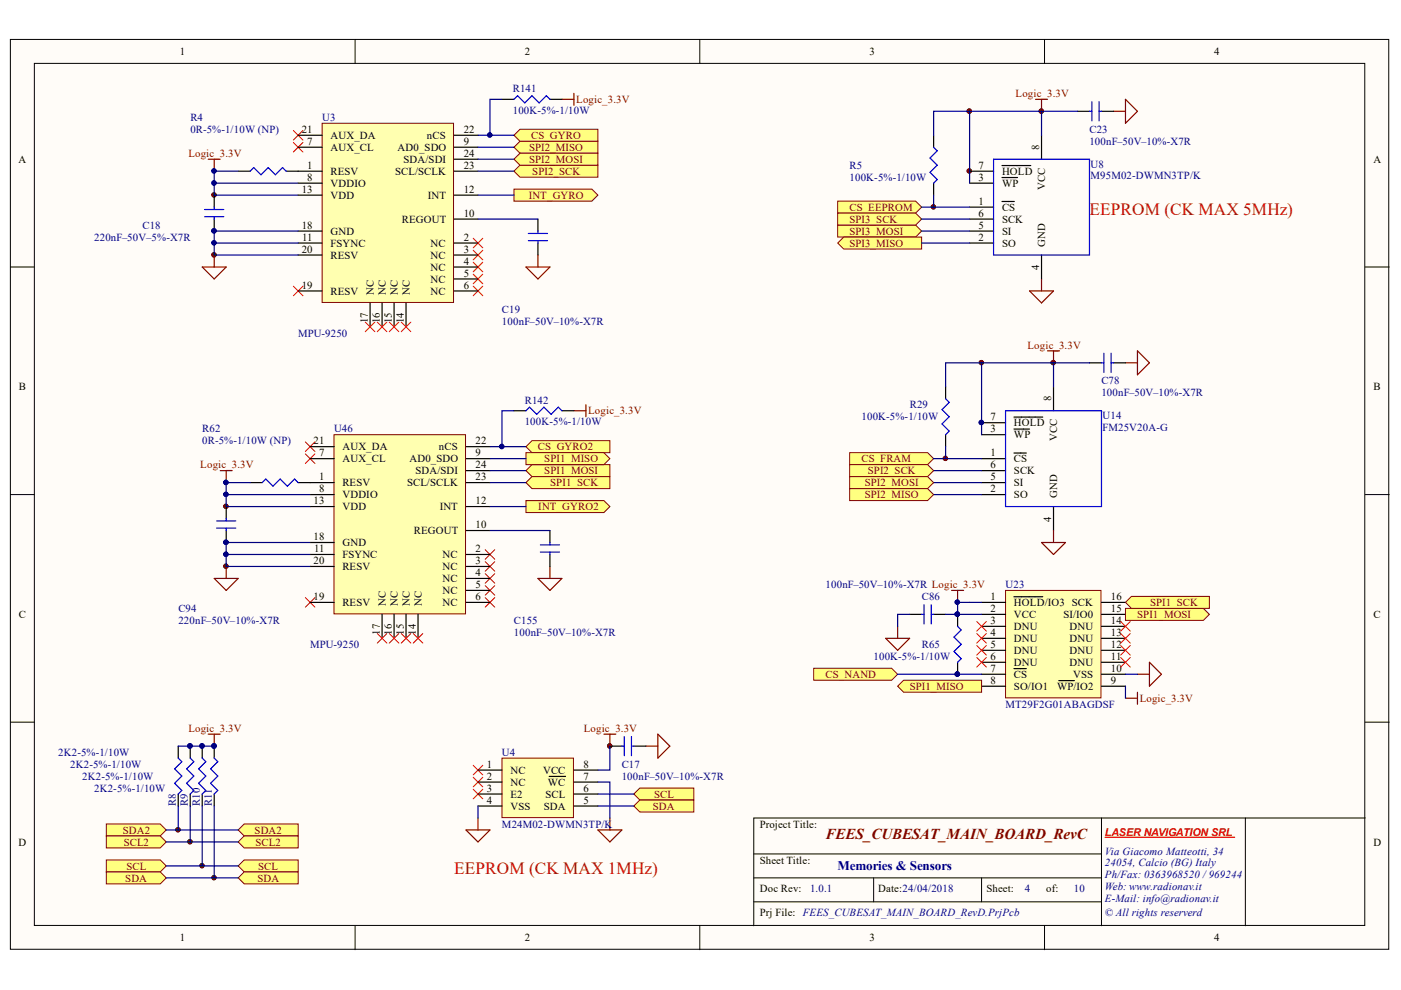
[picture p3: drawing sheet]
<svg xmlns="http://www.w3.org/2000/svg" width="297mm" height="210mm" viewBox="0 0 297 210" stroke-linecap="round" stroke-linejoin="round" font-family="sans-serif">
<defs><g id="words">
<g font-size="3.6" fill="#bf0000">
<text x="231" y="45.7">EEPROM (CK MAX 5MHz)</text>
<text x="96.3" y="185.3">EEPROM (CK MAX 1MHz)</text>
</g>
<text font-size="3.2" fill="#800000" x="175" y="177.8">FEES_CUBESAT_MAIN_BOARD_RevC</text>
<text font-size="2.8" fill="#000080" x="177.6" y="184.5">Memories &amp; Sensors</text>
<g font-size="2.3">
<text x="38.2" y="11.7">1</text>
<text x="111.3" y="11.7">2</text>
<text x="184.4" y="11.7">3</text>
<text x="257.5" y="11.7">4</text>
<text x="64" y="28.2">21</text>
<text x="70.1" y="29.4">AUX_DA</text>
<text x="90.5" y="29.4">nCS</text>
<text x="98.3" y="28.2">22</text>
<text x="3.9" y="34.5">A</text>
<text x="65.1" y="35.8">1</text>
<text x="65.1" y="30.7">7</text>
<text x="70.1" y="32">AUX_CL</text>
<text x="84.3" y="32">AD0_SDO</text>
<text x="85.5" y="34.5">SDA/SDI</text>
<text x="98.3" y="30.7">9</text>
<text x="98.3" y="35.8">23</text>
<text x="98.3" y="33.2">24</text>
<text x="207.5" y="35.8">7</text>
<text x="220.3" y="31.7" transform="rotate(-90 220.3 31.7)">8</text>
<text x="291.2" y="34.5">A</text>
<text x="64" y="40.8">13</text>
<text x="65.1" y="38.3">8</text>
<text x="70.1" y="37">RESV</text>
<text x="70.1" y="39.6">VDDIO</text>
<text x="83.8" y="37">SCL/SCLK</text>
<text x="98.3" y="40.8">12</text>
<text x="207.5" y="38.3">3</text>
<text x="212.4" y="37">HOLD</text>
<text x="212.4" y="39.6">WP</text>
<text x="221.6" y="40.2" transform="rotate(-90 221.6 40.2)">VCC</text>
<text x="70.1" y="42.1">VDD</text>
<text x="85.2" y="47.3">REGOUT</text>
<text x="90.7" y="42.1">INT</text>
<text x="98.3" y="46">10</text>
<text x="207.5" y="43.5">1</text>
<text x="207.5" y="46">6</text>
<text x="212.4" y="44.7">CS</text>
<text x="212.4" y="47.3">SCK</text>
<text x="64" y="48.5">18</text>
<text x="64" y="53.6">20</text>
<text x="64" y="51.1">11</text>
<text x="70.1" y="49.8">GND</text>
<text x="70.1" y="52.3">FSYNC</text>
<text x="91.3" y="52.3">NC</text>
<text x="98.3" y="51.1">2</text>
<text x="98.3" y="53.6">3</text>
<text x="207.5" y="48.5">5</text>
<text x="207.5" y="51.1">2</text>
<text x="212.4" y="49.8">SI</text>
<text x="212.4" y="52.3">SO</text>
<text x="221.6" y="52.3" transform="rotate(-90 221.6 52.3)">GND</text>
<text x="70.1" y="54.9">RESV</text>
<text x="91.3" y="54.9">NC</text>
<text x="91.3" y="57.4">NC</text>
<text x="91.3" y="59.9">NC</text>
<text x="98.3" y="56.1">4</text>
<text x="98.3" y="58.7">5</text>
<text x="220.3" y="57.2" transform="rotate(-90 220.3 57.2)">4</text>
<text x="64" y="61.2">19</text>
<text x="70.1" y="62.5">RESV</text>
<text x="79.3" y="62.5" transform="rotate(-90 79.3 62.5)">NC</text>
<text x="81.8" y="62.5" transform="rotate(-90 81.8 62.5)">NC</text>
<text x="84.4" y="62.5" transform="rotate(-90 84.4 62.5)">NC</text>
<text x="86.9" y="62.5" transform="rotate(-90 86.9 62.5)">NC</text>
<text x="91.3" y="62.5">NC</text>
<text x="98.3" y="61.2">6</text>
<text x="78" y="68.6" transform="rotate(-90 78 68.6)">17</text>
<text x="80.5" y="68.6" transform="rotate(-90 80.5 68.6)">16</text>
<text x="83.1" y="68.6" transform="rotate(-90 83.1 68.6)">15</text>
<text x="85.6" y="68.6" transform="rotate(-90 85.6 68.6)">14</text>
<text x="4" y="82.8">B</text>
<text x="291.2" y="82.8">B</text>
<text x="210" y="89.1">7</text>
<text x="222.9" y="85.1" transform="rotate(-90 222.9 85.1)">8</text>
<text x="66.5" y="94.2">21</text>
<text x="72.6" y="95.4">AUX_DA</text>
<text x="93.1" y="95.4">nCS</text>
<text x="100.8" y="94.2">22</text>
<text x="210" y="91.6">3</text>
<text x="215" y="90.4">HOLD</text>
<text x="215" y="92.9">WP</text>
<text x="224.1" y="93.6" transform="rotate(-90 224.1 93.6)">VCC</text>
<text x="67.7" y="101.8">1</text>
<text x="67.7" y="96.7">7</text>
<text x="72.6" y="98">AUX_CL</text>
<text x="86.8" y="98">AD0_SDO</text>
<text x="88.1" y="100.5">SDA/SDI</text>
<text x="100.8" y="96.7">9</text>
<text x="100.8" y="101.8">23</text>
<text x="100.8" y="99.3">24</text>
<text x="210" y="96.7">1</text>
<text x="210" y="99.3">6</text>
<text x="210" y="101.8">5</text>
<text x="215" y="98">CS</text>
<text x="215" y="100.5">SCK</text>
<text x="66.5" y="106.9">13</text>
<text x="67.7" y="104.4">8</text>
<text x="72.6" y="103.1">RESV</text>
<text x="72.6" y="105.7">VDDIO</text>
<text x="86.3" y="103.1">SCL/SCLK</text>
<text x="100.8" y="106.9">12</text>
<text x="210" y="104.4">2</text>
<text x="215" y="103.1">SI</text>
<text x="215" y="105.7">SO</text>
<text x="224.1" y="105.6" transform="rotate(-90 224.1 105.6)">GND</text>
<text x="72.6" y="108.2">VDD</text>
<text x="87.7" y="113.3">REGOUT</text>
<text x="93.2" y="108.2">INT</text>
<text x="100.8" y="112">10</text>
<text x="222.9" y="110.6" transform="rotate(-90 222.9 110.6)">4</text>
<text x="66.5" y="114.6">18</text>
<text x="66.5" y="119.6">20</text>
<text x="66.6" y="117.1">11</text>
<text x="72.6" y="115.8">GND</text>
<text x="72.6" y="118.4">FSYNC</text>
<text x="93.8" y="118.4">NC</text>
<text x="100.8" y="117.1">2</text>
<text x="100.8" y="119.6">3</text>
<text x="72.6" y="120.9">RESV</text>
<text x="93.8" y="120.9">NC</text>
<text x="93.8" y="123.4">NC</text>
<text x="93.8" y="126">NC</text>
<text x="100.8" y="122.2">4</text>
<text x="100.8" y="124.7">5</text>
<text x="4" y="131">C</text>
<text x="66.5" y="127.2">19</text>
<text x="72.6" y="128.5">RESV</text>
<text x="81.8" y="128.5" transform="rotate(-90 81.8 128.5)">NC</text>
<text x="84.4" y="128.5" transform="rotate(-90 84.4 128.5)">NC</text>
<text x="86.9" y="128.5" transform="rotate(-90 86.9 128.5)">NC</text>
<text x="89.4" y="128.5" transform="rotate(-90 89.4 128.5)">NC</text>
<text x="93.8" y="128.5">NC</text>
<text x="100.8" y="127.2">6</text>
<text x="210" y="127.2">1</text>
<text x="210" y="129.8">2</text>
<text x="215" y="128.5">HOLD/IO3 SCK</text>
<text x="215" y="131">VCC</text>
<text x="225.5" y="131">SI/IO0</text>
<text x="235.5" y="127.2">16</text>
<text x="235.5" y="129.8">15</text>
<text x="291.2" y="131">C</text>
<text x="80.5" y="134.6" transform="rotate(-90 80.5 134.6)">17</text>
<text x="83.1" y="134.6" transform="rotate(-90 83.1 134.6)">16</text>
<text x="85.6" y="134.6" transform="rotate(-90 85.6 134.6)">15</text>
<text x="88.2" y="134.6" transform="rotate(-90 88.2 134.6)">14</text>
<text x="210" y="137.4">5</text>
<text x="210" y="132.3">3</text>
<text x="210" y="134.8">4</text>
<text x="215" y="133.6">DNU</text>
<text x="215" y="136.1">DNU</text>
<text x="226.7" y="136.1">DNU</text>
<text x="226.7" y="133.6">DNU</text>
<text x="235.5" y="137.4">12</text>
<text x="235.5" y="134.8">13</text>
<text x="235.5" y="132.3">14</text>
<text x="210" y="139.9">6</text>
<text x="210" y="142.4">7</text>
<text x="215" y="138.6">DNU</text>
<text x="215" y="141.2">DNU</text>
<text x="215" y="143.7">CS</text>
<text x="226.7" y="141.2">DNU</text>
<text x="226.7" y="138.6">DNU</text>
<text x="227.5" y="143.7">VSS</text>
<text x="235.5" y="142.4">10</text>
<text x="235.5" y="139.9">11</text>
<text x="210" y="145">8</text>
<text x="215" y="146.3">SO/IO1</text>
<text x="224.1" y="146.3">WP/IO2</text>
<text x="235.5" y="145">9</text>
<text x="103.2" y="162.7">1</text>
<text x="103.2" y="165.4">2</text>
<text x="103.2" y="167.9">3</text>
<text x="108.2" y="164.1">NC</text>
<text x="108.2" y="166.6">NC</text>
<text x="115.1" y="164.1">VCC</text>
<text x="116.2" y="166.6">WC</text>
<text x="123.7" y="167.9">6</text>
<text x="123.7" y="165.4">7</text>
<text x="123.7" y="162.7">8</text>
<text x="103.2" y="170.4">4</text>
<text x="108.2" y="169.2">E2</text>
<text x="108.2" y="171.7">VSS</text>
<text x="115.3" y="171.7">SDA</text>
<text x="115.7" y="169.2">SCL</text>
<text x="123.7" y="170.4">5</text>
<text x="3.9" y="179.3">D</text>
<text x="161.1" y="175.5">Project Title:</text>
<text x="291.2" y="179.3">D</text>
<text x="161.1" y="183.1">Sheet Title:</text>
<text x="161.1" y="189.2">Doc Rev:</text>
<text x="186.2" y="189.2">Date:24/04/2018</text>
<text x="209.1" y="189.2">Sheet:</text>
<text x="221.8" y="189.2">of:</text>
<text x="161.1" y="194.3">Prj File: FEES_CUBESAT_MAIN_BOARD_RevD.PrjPcb</text>
<text x="38.2" y="199.6">1</text>
<text x="111.3" y="199.6">2</text>
<text x="184.4" y="199.6">3</text>
<text x="257.5" y="199.6">4</text>
</g>
<g font-size="2.3" fill="#000080">
<text x="108.7" y="19.5">R141</text>
<text x="40.4" y="25.6">R4</text>
<text x="40.4" y="28.2">0R-5%-1/10W (NP)</text>
<text x="68.3" y="25.6">U3</text>
<text x="108.7" y="24.1">100K-5%-1/10W</text>
<text x="231" y="28.2">C23</text>
<text x="180.1" y="35.8">R5</text>
<text x="231" y="30.7">100nF–50V–10%-X7R</text>
<text x="231.2" y="35.5">U8</text>
<text x="180.1" y="38.3">100K-5%-1/10W</text>
<text x="231.2" y="38.1">M95M02-DWMN3TP/K</text>
<text x="20" y="51.1">220nF–50V–5%-X7R</text>
<text x="30.2" y="48.5">C18</text>
<text x="63.2" y="71.4">MPU-9250</text>
<text x="106.4" y="66.3">C19</text>
<text x="106.4" y="68.8">100nF–50V–10%-X7R</text>
<text x="233.5" y="81.5">C78</text>
<text x="111.3" y="85.6">R142</text>
<text x="182.7" y="89.1">100K-5%-1/10W</text>
<text x="192.9" y="86.6">R29</text>
<text x="233.5" y="84">100nF–50V–10%-X7R</text>
<text x="233.8" y="88.9">U14</text>
<text x="42.9" y="91.6">R62</text>
<text x="42.9" y="94.2">0R-5%-1/10W (NP)</text>
<text x="70.8" y="91.6">U46</text>
<text x="111.3" y="90.1">100K-5%-1/10W</text>
<text x="233.8" y="91.4">FM25V20A-G</text>
<text x="175" y="124.7">100nF–50V–10%-X7R Logic_3.3V</text>
<text x="213.2" y="124.7">U23</text>
<text x="37.8" y="129.8">C94</text>
<text x="195.4" y="127.2">C86</text>
<text x="37.8" y="132.3">220nF–50V–10%-X7R</text>
<text x="65.7" y="137.4">MPU-9250</text>
<text x="109" y="132.3">C155</text>
<text x="109" y="134.8">100nF–50V–10%-X7R</text>
<text x="195.4" y="137.4">R65</text>
<text x="185.2" y="139.9">100K-5%-1/10W</text>
<text x="213.2" y="150.1">MT29F2G01ABAGDSF</text>
<text x="12.4" y="160.2">2K2-5%-1/10W</text>
<text x="106.4" y="160.2">U4</text>
<text x="14.9" y="162.7">2K2-5%-1/10W</text>
<text x="17.4" y="165.4">2K2-5%-1/10W</text>
<text x="20" y="167.9">2K2-5%-1/10W</text>
<text x="131.8" y="162.7">C17</text>
<text x="131.8" y="165.4">100nF–50V–10%-X7R</text>
<text x="37.3" y="170.9" transform="rotate(-90 37.3 170.9)">R8</text>
<text x="39.8" y="170.9" transform="rotate(-90 39.8 170.9)">R9</text>
<text x="42.4" y="170.9" transform="rotate(-90 42.4 170.9)">R10</text>
<text x="44.9" y="170.9" transform="rotate(-90 44.9 170.9)">R11</text>
<text x="106.4" y="175.5">M24M02-DWMN3TP/K</text>
<text x="234.3" y="181.3">Via Giacomo Matteotti, 34</text>
<text x="234.3" y="183.6">24054, Calcio (BG) Italy</text>
<text x="171.7" y="189.2">1.0.1</text>
<text x="217.3" y="189.2">4</text>
<text x="227.7" y="189.2">10</text>
<text x="234.3" y="186.2">Ph/Fax: 0363968520 /969244</text>
<text x="234.3" y="188.7">Web: www.radionav.it</text>
<text x="234.3" y="191.2">E-Mail: info@radionav.it</text>
<text x="234.3" y="194.3">© All rights reserverd</text>
</g>
<g font-size="2.3" fill="#800000">
<text x="122.2" y="21.8">Logic_3.3V</text>
<text x="215.3" y="20.6">Logic_3.3V</text>
<text x="112.6" y="29.4">CS_GYRO</text>
<text x="39.9" y="33.2">Logic_3.3V</text>
<text x="112.2" y="32">SPI2_MISO</text>
<text x="112.2" y="34.5">SPI2_MOSI</text>
<text x="112.9" y="37">SPI2_SCK</text>
<text x="112.1" y="42.1">INT_GYRO</text>
<text x="180.1" y="44.7">CS_EEPROM</text>
<text x="180.1" y="47.3">SPI3_SCK</text>
<text x="180.1" y="49.8">SPI3_MOSI</text>
<text x="180.1" y="52.3">SPI3_MISO</text>
<text x="217.9" y="73.9">Logic_3.3V</text>
<text x="124.7" y="87.8">Logic_3.3V</text>
<text x="114" y="95.4">CS_GYRO2</text>
<text x="42.5" y="99.3">Logic_3.3V</text>
<text x="115.4" y="100.5">SPI1_MOSI</text>
<text x="115.4" y="98">SPI1_MISO</text>
<text x="182.7" y="98">CS_FRAM</text>
<text x="184" y="100.5">SPI2_SCK</text>
<text x="116.7" y="103.1">SPI1_SCK</text>
<text x="183.3" y="105.7">SPI2_MISO</text>
<text x="183.3" y="103.1">SPI2_MOSI</text>
<text x="114.1" y="108.2">INT_GYRO2</text>
<text x="241.1" y="131">SPI1_MOSI</text>
<text x="243.8" y="128.5">SPI1_SCK</text>
<text x="175" y="143.7">CS_NAND</text>
<text x="192.9" y="146.3">SPI1_MISO</text>
<text x="241.6" y="148.8">Logic_3.3V</text>
<text x="39.9" y="155.1">Logic_3.3V</text>
<text x="123.8" y="155.1">Logic_3.3V</text>
<text x="138.4" y="171.7">SDA</text>
<text x="138.7" y="169.2">SCL</text>
<text x="26.1" y="176.8">SDA2</text>
<text x="26.2" y="179.3">SCL2</text>
<text x="54" y="176.8">SDA2</text>
<text x="54.1" y="179.3">SCL2</text>
<text x="26.8" y="184.4">SCL</text>
<text x="54.7" y="184.4">SCL</text>
<text x="26.6" y="186.9">SDA</text>
<text x="54.6" y="186.9">SDA</text>
</g>
<text font-size="2.3" fill="#f00" x="234.3" y="177.3">LASER NAVIGATION SRL</text>
</g></defs>
<g fill="#fffcf8" stroke="#000" stroke-width=".21">
<path d="M2.2 8.4h292.2v192.9h-292.2z"/>
<path d="M7.3 13.4h282.1v182.8h-282.1z"/>
</g>
<g fill="none" stroke="#000" stroke-width=".21">
<path d="M75.3 8.4v5M148.4 8.4v5M221.5 8.4v5M2.2 56.6h5.1M289.5 56.6h5M2.2 104.9h5.1M289.5 104.9h5M2.2 153.1h5.1M289.5 153.1h5M233.5 173.4v22.9M264 173.4h-104.2v22.9M289.5 173.4h-25.5v22.9"/>
<path d="M75.3 196.3v5.1M148.4 196.3v5.1M159.8 181.1h73.7M159.8 186.1h73.7M159.8 191.2h73.7M185.2 186.1v5.1M208.1 186.1v5.1M221.5 196.3v5.1"/>
</g>
<g fill="#000080" stroke="#000080" stroke-width=".21">
<circle cx="37.7" cy="175.9" r=".46"/>
<circle cx="40.3" cy="178.5" r=".46"/>
<circle cx="42.8" cy="183.5" r=".46"/>
<circle cx="45.4" cy="186.1" r=".46"/>
<circle cx="45.4" cy="54" r=".46"/>
<circle cx="45.4" cy="41.3" r=".46"/>
<circle cx="47.9" cy="120.1" r=".46"/>
<circle cx="47.9" cy="107.4" r=".46"/>
<circle cx="129.2" cy="158.2" r=".46"/>
<circle cx="197.9" cy="43.9" r=".46"/>
<circle cx="200.4" cy="97.2" r=".46"/>
<circle cx="205.5" cy="36.2" r=".46"/>
<circle cx="205.5" cy="23.6" r=".47"/>
<circle cx="208.1" cy="76.9" r=".46"/>
<circle cx="220.8" cy="23.6" r=".46"/>
<circle cx="223.3" cy="76.9" r=".46"/>
</g>
<path d="M234.3 177.5h27.5" fill="none" stroke="#f00" stroke-width=".25"/>
<path d="M42.9 56.6h5.1l-2.6 2.6zM45.4 54.1v2.5M111.5 56.6h5.1l-2.5 2.6zM114.1 54.1v2.5" fill="none" stroke="#800000" stroke-width=".25"/>
<g fill="#ffff80" stroke="#800000" stroke-width=".21">
<path d="M109 40.1h16.5l1.3 1.3-1.3 1.2h-16.5z" fill-rule="evenodd"/>
<path d="M109 31.2l1.2-1.3h16.6v2.6h-16.6z" fill-rule="evenodd"/>
<path d="M109 36.3l1.2-1.3h16.6v2.6h-16.6z" fill-rule="evenodd"/>
<path d="M109 33.8l1.2-1.3h16.6v2.5h-16.6z" fill-rule="evenodd"/>
</g>
<path d="M100.3 50.5l2.1 2M100.3 53.1l2.1 2M100.3 55.6l2.1 2M100.3 58.1l2.1 2.1M102.4 50.5l-2.1 2M102.4 53.1l-2.1 2M102.4 55.6l-2.1 2M102.4 58.1l-2.1 2.1" fill="none" stroke="#f00" stroke-width=".21"/>
<path d="M109 28.7l1.2-1.3h16.6v2.5h-16.6z" fill-rule="evenodd" fill="#ffff80" stroke="#800000" stroke-width=".21"/>
<path d="M44.1 33.8h2.6M45.4 33.8v2.5M98.8 176h5.1l-2.6 2.5zM101.3 173.4v2.6M126.8 176h5l-2.5 2.5zM129.3 173.4v2.6" fill="none" stroke="#800000" stroke-width=".25"/>
<circle cx="45.4" cy="36.2" r=".46" fill="#000080" stroke="#000080" stroke-width=".21"/>
<g fill="#800000" stroke="#800000" stroke-width=".21">
<circle cx="45.4" cy="54" r=".46"/>
<circle cx="45.4" cy="41.3" r=".46"/>
</g>
<path d="M100.3 162.3l2.1 2M100.3 164.8l2.1 2M100.3 167.3l2.1 2.1M102.4 162.3l-2.1 2M102.4 164.8l-2.1 2M102.4 167.3l-2.1 2.1" fill="none" stroke="#f00" stroke-width=".21"/>
<g fill="#ffff80" stroke="#800000" stroke-width=".21">
<path d="M134.4 168.4l1.3-1.3h11.4v2.5h-11.4z" fill-rule="evenodd"/>
<path d="M134.4 170.9l1.3-1.3h11.4v2.6h-11.4z" fill-rule="evenodd"/>
</g>
<path d="M136.9 158.2h2.6M139.5 155.7l2.5 2.5-2.5 2.5z" fill="none" stroke="#800000" stroke-width=".25"/>
<circle cx="129.2" cy="158.2" r=".46" fill="#800000" stroke="#800000" stroke-width=".21"/>
<path d="M114.1 46.5v2.5M114.1 51.5v2.6M129.3 158.2h2.5M134.4 158.2h2.5" fill="none" stroke="#000" stroke-width=".25"/>
<path d="M112 49.5h4.1M112 51h4.1M114.1 49v.5M114.1 51v.5M131.8 158.2h.6M132.4 156.2v4M133.9 156.2v4M133.9 158.2h.5" fill="none" stroke="#00f" stroke-width=".25"/>
<path d="M62.2 30.2l2 2M62.2 27.7l2 2M64.2 30.2l-2 2M64.2 27.7l-2 2M62.2 60.7l2 2M64.2 60.7l-2 2M100.3 60.7l2.1 2M102.4 60.7l-2.1 2" fill="none" stroke="#f00" stroke-width=".21"/>
<path d="M68.3 26.1h27.9v38h-27.9z" fill="#ffffb0" stroke="#800000" stroke-width=".21"/>
<g fill="none" stroke="#000" stroke-width=".25">
<path d="M50.5 36.3h2.5M60.7 36.3h7.6M63.2 38.8h5.1M63.2 31.2h5.1M63.2 28.7h5.1M96.3 36.3h5M96.3 31.2h5M96.3 28.7h5M96.3 33.8h5M63.2 41.4h5.1M63.2 49h5.1M63.2 51.5h5.1"/>
<path d="M63.2 54.1h5.1M96.3 46.5h5M96.3 41.4h5M96.3 51.5h5M96.3 54.1h5M96.3 56.6h5M96.3 59.2h5M63.2 61.7h5.1M78.5 64.2v5.1M81 64.2v5.1M83.5 64.2v5.1M86.1 64.2v5.1"/>
<path d="M96.3 61.7h5"/>
</g>
<path d="M77.4 68.3l2.1 2M79.5 68.3l-2.1 2M80 68.3l2 2M82 68.3l-2 2M82.5 68.3l2.1 2M84.6 68.3l-2.1 2M85.1 68.3l2 2M87.1 68.3l-2 2" fill="none" stroke="#f00" stroke-width=".21"/>
<path d="M53 36.3l.8-.8 1.5 1.6 1.6-1.6 1.5 1.6 1.5-1.6 .8 .8" fill="none" stroke="#00f" stroke-width=".25"/>
<path d="M236.1 23.6h2.5M238.6 21.1l2.6 2.5-2.6 2.5zM220.8 59.2v2.5M218.3 61.7h5.1l-2.6 2.5z" fill="none" stroke="#800000" stroke-width=".25"/>
<g fill="#ffff80" stroke="#800000" stroke-width=".21">
<path d="M177.6 42.6h16.5l1.3 1.3-1.3 1.3h-16.5z" fill-rule="evenodd"/>
<path d="M177.6 47.7h16.5l1.3 1.3-1.3 1.3h-16.5z" fill-rule="evenodd"/>
<path d="M177.6 51.5l1.3-1.2h16.5v2.5h-16.5z" fill-rule="evenodd"/>
<path d="M177.6 45.2h16.5l1.3 1.3-1.3 1.2h-16.5z" fill-rule="evenodd"/>
</g>
<g fill="#800000" stroke="#800000" stroke-width=".21">
<circle cx="205.5" cy="36.2" r=".46"/>
<circle cx="220.8" cy="23.6" r=".46"/>
<circle cx="197.9" cy="43.9" r=".46"/>
<circle cx="205.5" cy="23.6" r=".47"/>
</g>
<path d="M197.9 28.7v2.5M197.9 38.8v2.6M228.5 23.6h2.5M233.5 23.6h2.6" fill="none" stroke="#000" stroke-width=".25"/>
<path d="M197.9 31.2l.8 .8-1.5 1.5 1.5 1.5-1.5 1.5 1.5 1.6-.8 .7M231 23.6h.5M231.5 21.6v4M233 21.6v4M233 23.6h.5" fill="none" stroke="#00f" stroke-width=".25"/>
<path d="M180.1 96h16.6l1.2 1.2-1.2 1.3h-16.6z" fill-rule="evenodd" fill="#ffff80" stroke="#800000" stroke-width=".21"/>
<path d="M44.1 155.7h2.6M45.4 155.7v2.5" fill="none" stroke="#800000" stroke-width=".25"/>
<circle cx="45.4" cy="158.2" r=".46" fill="#000080" stroke="#000080" stroke-width=".21"/>
<g fill="#ffff80" stroke="#800000" stroke-width=".21">
<path d="M22.5 174.7h11.5l1.2 1.3-1.2 1.2h-11.5z" fill-rule="evenodd"/>
<path d="M22.5 177.2h11.5l1.2 1.3-1.2 1.3h-11.5z" fill-rule="evenodd"/>
<path d="M50.5 176l1.3-1.3h11.4v2.5h-11.4z" fill-rule="evenodd"/>
<path d="M50.5 178.5l1.3-1.3h11.4v2.6h-11.4z" fill-rule="evenodd"/>
</g>
<g fill="#800000" stroke="#800000" stroke-width=".21">
<circle cx="37.7" cy="175.9" r=".46"/>
<circle cx="40.3" cy="178.5" r=".46"/>
<circle cx="42.8" cy="183.5" r=".46"/>
<circle cx="45.4" cy="186.1" r=".46"/>
</g>
<g fill="#ffff80" stroke="#800000" stroke-width=".21">
<path d="M22.5 182.3h11.5l1.2 1.3-1.2 1.3h-11.5z" fill-rule="evenodd"/>
<path d="M22.5 184.9h11.5l1.2 1.2-1.2 1.3h-11.5z" fill-rule="evenodd"/>
<path d="M50.5 183.6l1.3-1.3h11.4v2.6h-11.4z" fill-rule="evenodd"/>
<path d="M50.5 186.1l1.3-1.2h11.4v2.5h-11.4z" fill-rule="evenodd"/>
</g>
<path d="M37.8 158.2v2.5M40.3 158.2v2.5M42.9 158.2v2.5M45.4 158.2v2.5M37.8 168.4v2.5M40.3 168.4v2.5M42.9 168.4v2.5M45.4 168.4v2.5" fill="none" stroke="#000" stroke-width=".25"/>
<path d="M37.8 160.7l.8 .8-1.6 1.5 1.6 1.5-1.6 1.6 1.6 1.5-.8 .8M40.3 160.7l.8 .8-1.5 1.5 1.5 1.5-1.5 1.6 1.5 1.5-.8 .8M42.9 160.7l.7 .8-1.5 1.5 1.5 1.5-1.5 1.6 1.5 1.5-.7 .8M45.4 160.7l.8 .8-1.5 1.5 1.5 1.5-1.5 1.6 1.5 1.5-.8 .8" fill="none" stroke="#00f" stroke-width=".25"/>
<g fill="#000080" stroke="#000080" stroke-width=".21">
<circle cx="40.3" cy="158.2" r=".47"/>
<circle cx="42.8" cy="158.2" r=".46"/>
<circle cx="45.4" cy="158.2" r=".46"/>
</g>
<g fill="#ffff80" stroke="#800000" stroke-width=".21">
<path d="M111.5 106.1h16.5l1.3 1.3-1.3 1.3h-16.5z" fill-rule="evenodd"/>
<path d="M111.5 94.7l1.3-1.3h16.5v2.6h-16.5z" fill-rule="evenodd"/>
</g>
<path d="M121.7 19.8v2.5M119.1 21.1h2.6" fill="none" stroke="#800000" stroke-width=".25"/>
<g fill="none" stroke="#000" stroke-width=".25">
<path d="M106.4 21.1h2.6M116.6 21.1h2.5M205.6 36.3h5.1M205.6 38.8h5.1M212.4 35.1h6.1M212.4 37.6h3.3M220.8 28.7v5.1M205.6 43.9h5.1M205.6 46.5h5.1M205.6 49h5.1M205.6 51.5h5.1M212.4 42.7h2.7"/>
<path d="M220.8 54.1v5.1"/>
</g>
<path d="M109 21.1l.7-.8 1.6 1.5 1.5-1.5 1.5 1.5 1.5-1.5 .8 .8M210.7 33.8h20.3v20.3h-20.3z" fill="none" stroke="#00f" stroke-width=".25"/>
<path d="M106.4 160.7h15.2v12.7h-15.2z" fill="#ffffb0" stroke="#800000" stroke-width=".21"/>
<g fill="none" stroke="#000" stroke-width=".25">
<path d="M231 76.9h2.5M236.1 76.9h2.5M200.5 82v2.5M200.5 92.2v2.5M208.1 89.6h5.1M208.1 92.2h5.1M208.1 97.2h5.1M208.1 99.8h5.1M215 88.4h6.1M215 91h3.3M215 96.1h2.6M223.4 82v5.1"/>
<path d="M208.1 102.3h5.1M208.1 104.9h5.1M223.4 107.4v5.1M101.3 163.3h5.1M101.3 165.8h5.1M101.3 168.4h5.1M101.3 170.9h5.1M116.4 164.6h3.5M121.7 163.3h5.1M121.7 165.8h5.1M121.7 168.4h5.1M121.7 170.9h5.1"/>
</g>
<circle cx="208.1" cy="89.6" r=".46" fill="#000080" stroke="#000080" stroke-width=".21"/>
<path d="M233.5 76.9h.5M234 74.9v4.1M235.6 74.9v4.1M235.6 76.9h.5M200.5 84.5l.7 .8-1.5 1.5 1.5 1.6-1.5 1.5 1.5 1.5-.7 .8M213.2 87.1h20.3v20.3h-20.3z" fill="none" stroke="#00f" stroke-width=".25"/>
<path d="M219.6 21.1h2.5M220.8 21.1v2.5M222.1 74.4h2.5M223.4 74.4v2.5M238.6 76.9h2.6M241.2 74.4l2.5 2.5-2.5 2.6zM220.8 115h5.1l-2.5 2.6zM223.4 112.5v2.5M128 155.7h2.6M129.3 155.7v2.5" fill="none" stroke="#800000" stroke-width=".25"/>
<g fill="#800000" stroke="#800000" stroke-width=".21">
<circle cx="223.3" cy="76.9" r=".46"/>
<circle cx="200.4" cy="97.2" r=".46"/>
<circle cx="208.1" cy="76.9" r=".46"/>
</g>
<path d="M213.2 125.2h20.2v22.8h-20.2z" fill="#ffffb0" stroke="#800000" stroke-width=".21"/>
<g fill="none" stroke="#000" stroke-width=".25">
<path d="M192.9 130.3h2.5M197.9 130.3h2.6M208.1 127.7h5.1M208.1 137.9h5.1M208.1 130.3h5.1M208.1 132.8h5.1M208.1 135.3h5.1M215 126.5h6.1M233.5 127.7h5.1M233.5 137.9h5.1M233.5 130.3h5.1M233.5 132.8h5.1"/>
<path d="M233.5 135.3h5.1M208.1 140.4h5.1M208.1 143h5.1M208.1 145.5h5.1M215 141.8h2.6M224.5 144.3h3.3M233.5 140.4h5.1M233.5 143h5.1M233.5 145.5h5.1"/>
</g>
<path d="M187.8 135.3h5.1l-2.6 2.6zM190.3 132.8v2.5M201.8 125.2h2.5M203 125.2v2.5M238.6 148h2.6M241.2 146.8v2.5M241.2 143h2.5M243.7 140.4l2.5 2.6-2.5 2.5z" fill="none" stroke="#800000" stroke-width=".25"/>
<circle cx="203" cy="127.7" r=".46" fill="#000080" stroke="#000080" stroke-width=".21"/>
<path d="M195.4 130.3h.5M195.9 128.2v4.1M197.4 128.2v4.1M197.4 130.3h.5" fill="none" stroke="#00f" stroke-width=".25"/>
<path d="M207.1 131.8l2 2M207.1 134.3l2 2.1M207.1 136.9l2 2M207.1 139.4l2 2M209.1 131.8l-2 2M209.1 134.3l-2 2.1M209.1 136.9l-2 2M209.1 139.4l-2 2" fill="none" stroke="#f00" stroke-width=".21"/>
<g fill="#ffff80" stroke="#800000" stroke-width=".21">
<path d="M172.5 141.7h16.5l1.3 1.3-1.3 1.2h-16.5z" fill-rule="evenodd"/>
<path d="M238.6 129h16.5l1.3 1.3-1.3 1.2h-16.5z" fill-rule="evenodd"/>
<path d="M190.3 145.5l1.3-1.3h16.5v2.6h-16.5z" fill-rule="evenodd"/>
<path d="M238.6 127.7l1.3-1.2h16.5v2.5h-16.5z" fill-rule="evenodd"/>
</g>
<path d="M237.6 139.4l2 2M237.6 136.9l2 2M237.6 134.3l2 2.1M237.6 131.8l2 2M239.6 139.4l-2 2M239.6 136.9l-2 2M239.6 134.3l-2 2.1M239.6 131.8l-2 2" fill="none" stroke="#f00" stroke-width=".21"/>
<g fill="#ffff80" stroke="#800000" stroke-width=".21">
<path d="M111.5 99.8l1.3-1.3h16.5v2.6h-16.5z" fill-rule="evenodd"/>
<path d="M111.5 96h16.5l1.3 1.2-1.3 1.3h-16.5z" fill-rule="evenodd"/>
<path d="M111.5 102.3l1.3-1.2h16.5v2.5h-16.5z" fill-rule="evenodd"/>
</g>
<path d="M46.7 99.8h2.5M48 99.8v2.5M45.4 122.6h5.1l-2.5 2.6zM48 120.1v2.5M114.1 122.6h5l-2.5 2.6zM116.6 120.1v2.5" fill="none" stroke="#800000" stroke-width=".25"/>
<g fill="none" stroke="#f00" stroke-width=".21">
<path d="M64.7 96.2l2.1 2.1M64.7 93.7l2.1 2M66.8 96.2l-2.1 2.1M66.8 93.7l-2.1 2M102.9 116.5l2 2.1M102.9 119.1l2 2M104.9 116.5l-2 2.1M104.9 119.1l-2 2M64.7 126.7l2.1 2M66.8 126.7l-2.1 2M102.9 121.6l2 2.1M102.9 124.2l2 2"/>
<path d="M102.9 126.7l2 2M104.9 121.6l-2 2.1M104.9 124.2l-2 2M104.9 126.7l-2 2"/>
</g>
<g fill="#000080" stroke="#000080" stroke-width=".21">
<circle cx="47.9" cy="102.3" r=".47"/>
<circle cx="47.9" cy="115" r=".46"/>
</g>
<g fill="#800000" stroke="#800000" stroke-width=".21">
<circle cx="47.9" cy="120.1" r=".46"/>
<circle cx="47.9" cy="107.4" r=".46"/>
</g>
<path d="M48 107.4v2.5M48 112.5v2.5M116.6 112.5v2.5M116.6 117.6v2.5" fill="none" stroke="#000" stroke-width=".25"/>
<path d="M45.9 110.5h4.1M45.9 112h4.1M48 109.9v.6M48 112v.5M114.6 115.5h4M114.6 117.1h4M116.6 115v.5M116.6 117.1v.5" fill="none" stroke="#00f" stroke-width=".25"/>
<path d="M70.8 92.2h27.9v38h-27.9z" fill="#ffffb0" stroke="#800000" stroke-width=".21"/>
<g fill="none" stroke="#000" stroke-width=".25">
<path d="M65.8 97.2h5M65.8 94.7h5M98.8 97.2h5.1M98.8 94.7h5.1M98.8 99.8h5.1M109 87.1h2.5M119.1 87.1h2.6M53 102.3h2.6M63.2 102.3h7.6M65.8 104.9h5M65.8 107.4h5M65.8 115h5"/>
<path d="M65.8 117.6h5M98.8 102.3h5.1M98.8 112.5h5.1M98.8 107.4h5.1M98.8 117.6h5.1M65.8 127.7h5M65.8 120.1h5M81 130.3v5M83.5 130.3v5M86.1 130.3v5M88.6 130.3v5M98.8 127.7h5.1"/>
<path d="M98.8 120.1h5.1M98.8 122.6h5.1M98.8 125.2h5.1M203 130.3v2.5M203 140.4v2.6"/>
</g>
<path d="M80 134.3l2 2.1M82 134.3l-2 2.1M82.5 134.3l2.1 2.1M84.6 134.3l-2.1 2.1M85.1 134.3l2 2.1M87.1 134.3l-2 2.1M87.6 134.3l2 2.1M89.6 134.3l-2 2.1" fill="none" stroke="#f00" stroke-width=".21"/>
<path d="M111.5 87.1l.8-.8 1.5 1.5 1.5-1.5 1.6 1.5 1.5-1.5 .7 .8M55.6 102.3l.7-.7 1.6 1.5 1.5-1.5 1.5 1.5 1.5-1.5 .8 .7M203 132.8l.8 .8-1.5 1.5 1.5 1.5-1.5 1.5 1.5 1.6-.8 .7" fill="none" stroke="#00f" stroke-width=".25"/>
<path d="M121.7 87.1h2.5M124.2 85.8v2.6" fill="none" stroke="#800000" stroke-width=".25"/>
<g fill="#000080" stroke="#000080" stroke-width=".21">
<circle cx="203" cy="130.2" r=".46"/>
<circle cx="203" cy="142.9" r=".47"/>
<circle cx="103.8" cy="28.6" r=".46"/>
<circle cx="45.4" cy="38.8" r=".46"/>
<circle cx="45.4" cy="51.5" r=".46"/>
<circle cx="40.3" cy="158.2" r=".47"/>
<circle cx="42.8" cy="158.2" r=".46"/>
<circle cx="45.4" cy="158.2" r=".46"/>
<circle cx="208.1" cy="89.6" r=".46"/>
<circle cx="47.9" cy="104.8" r=".46"/>
<circle cx="47.9" cy="115" r=".46"/>
<circle cx="47.9" cy="117.5" r=".47"/>
<circle cx="106.4" cy="94.7" r=".46"/>
<circle cx="47.9" cy="102.3" r=".47"/>
<circle cx="203" cy="127.7" r=".46"/>
</g>
<g fill="none" stroke="#000080" stroke-width=".25">
<path d="M45.4 38.8h17.8M101.3 28.7h7.7M101.3 31.2h7.7M101.3 33.8h7.7M101.3 36.3h7.7M106.4 21.1h-2.5v7.6M205.6 23.6v15.2M220.8 23.6v5.1M228.5 23.6h-30.6v5.1M45.4 51.5h17.8M101.3 46.5h12.8M101.3 41.4h7.7"/>
<path d="M195.4 43.9h10.2M195.4 46.5h10.2M195.4 51.5h10.2M195.4 49h10.2M197.9 41.4v2.5M208.1 76.9v15.3M223.4 76.9v5.1M231 76.9h-30.5v5.1M103.9 94.7h7.6M103.9 99.8h7.6M103.9 97.2h7.6M109 87.1h-2.6v7.6"/>
<path d="M197.9 97.2h10.2M197.9 99.8h10.2M200.5 94.7v2.5M48 104.9h17.8M48 117.6h17.8M53 102.3h-5v5.1h17.8M65.8 115h-17.8v5.1h17.8M103.9 102.3h7.6M103.9 112.5h12.7M103.9 107.4h7.6M197.9 102.3h10.2M197.9 104.9h10.2"/>
<path d="M192.9 130.3h-2.6v2.5M200.5 130.3h2.5M208.1 127.7h-5.1v2.6h5.1M37.8 158.2h7.6M129.3 158.2v5.1h-2.5M190.3 143h17.8M238.6 143h2.6M238.6 145.5v2.5M35.2 176h15.3M35.2 178.5h15.3M37.8 170.9v5.1M40.3 170.9v7.6"/>
<path d="M42.9 170.9v12.7M45.4 170.9v15.2M101.3 170.9v2.5M126.8 165.8h2.5v7.6M126.8 168.4h7.6M126.8 170.9h7.6M35.2 183.6h15.3M35.2 186.1h15.3"/>
</g>
<g fill="#ffff80" stroke="#800000" stroke-width=".21">
<path d="M180.1 103.6h16.6l1.2 1.3-1.2 1.2h-16.6z" fill-rule="evenodd"/>
<path d="M180.1 98.5h16.6l1.2 1.3-1.2 1.3h-16.6z" fill-rule="evenodd"/>
<path d="M180.1 101.1h16.6l1.2 1.2-1.2 1.3h-16.6z" fill-rule="evenodd"/>
</g>
<path d="M45.4 41.4v2.5M45.4 46.5v2.5" fill="none" stroke="#000" stroke-width=".25"/>
<g fill="#000080" stroke="#000080" stroke-width=".21">
<circle cx="45.4" cy="48.9" r=".46"/>
<circle cx="45.4" cy="51.5" r=".46"/>
<circle cx="45.4" cy="38.8" r=".46"/>
<circle cx="45.4" cy="36.2" r=".46"/>
</g>
<path d="M43.4 44.4h4M43.4 45.9h4M45.4 43.9v.5M45.4 45.9v.6" fill="none" stroke="#00f" stroke-width=".25"/>
<path d="M50.5 36.3h-5.1v5.1h17.8M63.2 49h-17.8v5.1h17.8" fill="none" stroke="#000080" stroke-width=".25"/>
<use href="#words"/>
</svg>
